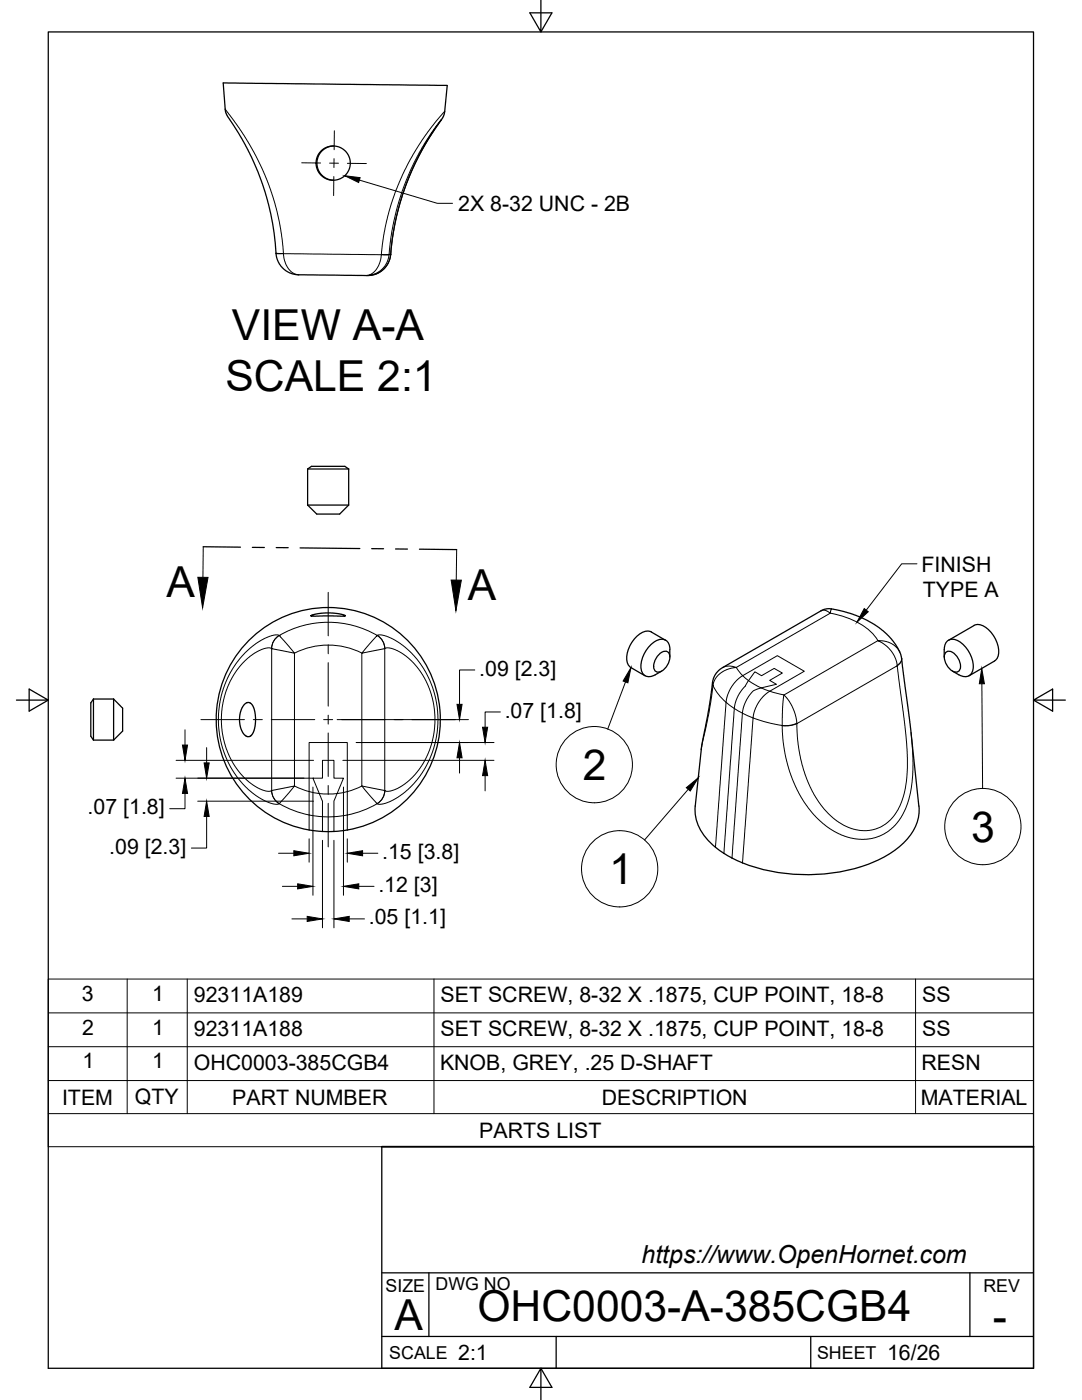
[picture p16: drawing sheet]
<svg xmlns="http://www.w3.org/2000/svg" width="216mm" height="279mm" viewBox="0 0 216 279" stroke-linecap="round" stroke-linejoin="round" font-family="sans-serif">
<defs><g id="words">
<g font-size="8.5">
<text x="46.3" y="67.9">VIEW A-A</text>
<text x="45" y="78.1">SCALE 2:1</text>
<text x="33.2" y="119.2">A</text>
<text x="93.3" y="119.8">A</text>
<text x="116.3" y="155.7">2</text>
<text x="193.8" y="168">3</text>
<text x="121.6" y="176.5">1</text>
<text x="95.3" y="263.7">OHC0003-A-385CGB4</text>
<text x="78.7" y="265.3">A</text>
<text x="198.1" y="265.7">-</text>
</g>
<text font-size="5" x="128" y="252.1">https://www.OpenHornet.com</text>
<g font-size="4.3">
<text x="91.4" y="42.1">2X 8-32 UNC - 2B</text>
<text x="183.9" y="114.1">FINISH</text>
<text x="184.1" y="119.2">TYPE A</text>
<text x="95.6" y="134.8">.09 [2.3]</text>
<text x="100.7" y="143.2">.07 [1.8]</text>
<text x="17.5" y="162.5">.07 [1.8]</text>
<text x="21.8" y="170.3">.09 [2.3]</text>
<text x="76.3" y="171.4">.15 [3.8]</text>
<text x="75.5" y="178">.12 [3]</text>
<text x="73.6" y="184.5">.05 [1.1]</text>
<text x="16.3" y="199.7">3</text>
<text x="30.4" y="199.7">1</text>
<text x="38.7" y="200">92311A189</text>
<text x="87.9" y="200">SET SCREW, 8-32 X .1875, CUP POINT, 18-8</text>
<text x="184" y="200">SS</text>
<text x="16.4" y="206.5">2</text>
<text x="30.4" y="206.5">1</text>
<text x="38.7" y="206.7">92311A188</text>
<text x="87.9" y="206.8">SET SCREW, 8-32 X .1875, CUP POINT, 18-8</text>
<text x="184" y="206.8">SS</text>
<text x="16.5" y="213.2">1</text>
<text x="30.4" y="213.2">1</text>
<text x="38.7" y="213.5">OHC0003-385CGB4</text>
<text x="87.8" y="213.5">KNOB, GREY, .25 D-SHAFT</text>
<text x="183.9" y="213.5">RESN</text>
<text x="12.4" y="220.5">ITEM</text>
<text x="26.9" y="220.4">QTY</text>
<text x="46.3" y="220.5">PART NUMBER</text>
<text x="120.1" y="220.5">DESCRIPTION</text>
<text x="183.7" y="220.5">MATERIAL</text>
<text x="95.6" y="227.1">PARTS LIST</text>
<text x="91.4" y="271.4">2:1</text>
<text x="177" y="271.4">16/26</text>
</g>
<g font-size="3.5">
<text x="76.9" y="257.8">SIZE</text>
<text x="86.9" y="257.4">DWG NO</text>
<text x="196.2" y="257.8">REV</text>
<text x="77.7" y="271.2">SCALE</text>
<text x="163" y="271.2">SHEET</text>
</g>
</g></defs>
<!-- layer: Visible -->
<g fill="none" stroke="#000" stroke-width=".25">
<path d="M66.6 29.1l-1.1 .2-1.1 .7-.8 1.1-.4 1.4 .2 1.2 .7 1.2 1.2 .8 1.2 .3M55.1 50.6l.4 1.7 .6 .9 1 .9 1.2 .6 1.2 .1 9.5 .1 4.6 .1 1.7-.4 1.1-.7 .8-1 .6-1.1 .1-.9M55.1 50.6l-.7-6.1-1.5-6.2-1.4-3.9-1.4-3.1-1.8-3.5-3.2-5.2-.2-.7-.4-5.3 44.7 .5-.7 6-3 4.6-2 3.5-1.9 4.3-1.3 3.3-1.5 5.9-.6 3.3-.2 2.8M61.4 93.6h8.2M61.4 93.6l.7-.5h6.7l.8 .5M61.4 93.6v7.2M69.6 93.6v7.2M61.4 100.8l1.8 1.8h4.6l1.8-1.8M61.4 100.8h8.2M18.6 139.5v8.2M18.6 139.5l-.5 .8v6.6l.5 .8M18.6 139.5h4.1"/>
<path d="M22.7 139.5l1.8 1.8v4.6l-1.8 1.8M22.7 139.5v8.2M62.1 122.9l1.5-.5 2.4-.1 2 .3 .9 .3-6.6 .1zM125.9 133.2l2.8 1.7M130 126.1l2.8 1.7M130 126.1a2.77 2.77 0 0 0-3.1 1.1 5.5 5.5 0 0 0-1.6 5.3l.6 .7M131.6 130.5a1.25 1.25 0 0 1 1.8-.2 2.99 2.99 0 0 1-2.2 3.8 1.15 1.15 0 0 1-.7-1.6 3.8 3.8 0 0 1 1.1-2zM132 133.9l-1.2 .8M133.6 129.6v1.5M133.7 129.6a1.76 1.76 0 0 0-.9-1.8 1.76 1.76 0 0 0-2 .2 6.2 6.2 0 0 0-2.8 5.7 1.69 1.69 0 0 0 2.8 .9M142.2 136.3l-.7 4.9-1.5 7.9-1.3 11.8a10.1 10.1 0 0 0 5 8.9 27.2 27.2 0 0 0 13.7 4.6 33.6 33.6 0 0 0 20.2-4.1 11.6 11.6 0 0 0 5.7-7.3l.1-2.1M179.9 131.4l-.2-.8-.4-1-1.4-2-1.7-1.7-1.8-1.3-2.5-1.3-2.4-.9-3.2-.8-1.3-.1-1.1 .4-19.9 11.5-1.2 1.1-.5 .9-.1 .8"/>
<path d="M179.9 131.4l1.8 14 1.6 15.5M179.9 131.4h.1M188.4 131.1v-1.5a1.76 1.76 0 0 1 .9-1.8 1.76 1.76 0 0 1 2 .2 6.2 6.2 0 0 1 2.8 5.7 1.69 1.69 0 0 1-2.8 .9l-1.3-.7M188.6 130.3a1.15 1.15 0 0 1 1.9 .2 3.1 3.1 0 0 1 .9 3.3 1.15 1.15 0 0 1-1.8-.2 3.1 3.1 0 0 1-1-3.3zM194.3 124.8a2.77 2.77 0 0 1 3.2 1.1 5.5 5.5 0 0 1 1.6 5.3l-.7 .7M194.4 124.8l-5.1 3M198.4 131.9l-5 3M18.6 147.7h4.1M48.7 140.7l.7-.5 .6 .2 .6 .7 .3 1.1 .1 1.8-.2 1.3-.4 1.2-.7 .5-.6-.1-.5-.4-.5-1-.2-1-.1-1.3 .1-.9 .4-1z"/>
<circle cx="66.5" cy="32.6" r="3.4"/>
<circle cx="65.5" cy="143.6" r="22.4"/>
</g>
<!-- layer: Visible Narrow -->
<g fill="none" stroke="#000" stroke-width=".2">
<path d="M44.9 21.8l2.8 3.7 1.8 2.8 1.5 2.6 2.2 4.8 1.3 3.6 .8 2.8 .9 4.7 .4 3.8M88.1 23.8l-2.5 3.8-1.8 3-1.7 3.6-1.1 2.8-1.9 6.1-.6 3.2-.5 4.5h-.4l.4-3.1 .5-3.3 .8-3.2 1.4-4.2 1.7-4 1.8-3.5 1.9-3.1zM88.7 22.3l-1.9 2.1-2.5 3.5-2.4 4-1.6 3.1-1.5 3.6-1.4 4.6-.8 3.8-.5 3.8M55.1 50.5l1.5 .1M55.1 50.6l21 .2M56.6 50.6l.2 1.5 .8 1.6 .9 .8 1.1 .3M76.1 50.8h.1M76.1 50.8l1.5 .1M77.6 50.8l-.4 1.7-1 1.2-1.3 .9-1.9 .4 1-.2 1-1 .8-1.4 .3-1.6M77.7 50.8h-1.6M78 50.8l-.5 1.7-1.2 1.4-1.2 .8-1.8 .3M78 50.9h.1"/>
<path d="M78 50.8h.1M48.9 131.9l1.5-1.3 1.4-.8 1.5-.5 .9 .2v28.3l-.4 .1-1.4-.2-1.2-.6-1.8-1.2-1.3-1.4-1.2-1.5-1.1-1.9-.6-1.6-.7-2.4-.3-1.9v-2.2l.2-2 .4-2 .6-2 .9-1.8 1.2-1.8zM54.2 129.5h.1M55.7 126.8h.1M55.7 126.8l3.1 3.5-4.6-.8M55.7 126.8l-.7-.1-.9 .2-1.3 .5-1.3 .7-2.6 2.2-1.7 1.9-1.4 2.3-1.2 2.9-.7 2.5-.3 3v1.9l.2 2 .6 2.4 .9 2.5 1.5 2.7 2.2 2.7 2.6 2.1 2.4 1.1 1.1 .2 .6-.1M55.7 126.8a3.1 3.1 0 0 0-1.5 2.6M55.7 126.8a19.3 19.3 0 0 1 20 .3 3.1 3.1 0 0 1 1.1 2.3M72.2 130.3v26.6M72.2 130.3a14.9 14.9 0 0 0-13.4 0v26.6l2.4 .9 2.5 .6M75.2 126.8h.1M75.2 126.8l-3 3.5 4.6-.8"/>
<path d="M75.2 126.8l.8-.1 .8 .2 1.3 .5 1.4 .7 2.4 2 2 2.3 1.3 2.1 1.1 2.7 .8 3 .3 3.2-.3 3.6-.8 3-1.2 2.8-1.4 2.3-2.3 2.5-2.1 1.6-2.3 1.1-1.2 .2-.6-.1M76.8 129.5h.1M76.8 129.4l.4-.1 .8 .1 1.7 .6 1.7 1.3 1.9 1.9 1.4 2.1 1 2.1 .7 2.6 .4 2.9-.1 2.8-.5 2.3-.7 2.3-1.2 2.2-1.4 2-1.6 1.6-2 1.3-1.7 .5-.8-.1zM142.2 136.3l.1 .5M142.2 136.2l.1 .6M142.3 136.8l-.8 5.3-1.6 7.5M142.3 136.8h.1M142.3 136.8l.9 1.5 1.7 1.9M144.2 133.2l1-.3 1.7 .3-1.9 .4-1.3 .8-1 1.1-.4 1.3M148.2 134.8l1.1 1M148.2 134.9l-1.2 .9-1 1.2-.8 1.6-.3 1.6M148.2 134.9l6.9-4 5.4 3.1-7.4 4.3-.9 .8-.8 .9-.9 2-.2 1.2-2.2 29"/>
<path d="M149.3 135.8l2.6 1.5M149.4 135.8l1.2-1.7 1.4 .8 2.5-1.5 1.6 .9-2.5 1.5 1.3 .8-3 .7M149.4 135.8l-2.1 3.1-.5 1.2-.3 1.3M151.9 137.3l2.1 .8 2.4 .6M151.9 137.3l-1.6 .6-.5 .5-1.1 1.8-.5 1.6-2.2 29.5M156.4 138.7l-.3 2.6v3.5M156.4 138.7l.7 .8 1 1.4 .6 1.8 .3 1.7M165.9 121.5l-.2 .9-1.1-.6-.8 .1M175.2 127.9l-18.8 10.8M175.2 127.9a12.9 12.9 0 0 0-8.3-5.3l-1.2-.2-18.8 10.8 1.3 1.6M179.5 130.1l-.6-.9-1-.8-1.5-.5h-1.2l1.3 .7 1.3 1.3 .9 1.6 .3 1.3M179.9 131.4a1.48 1.48 0 0 1-.9 1.4"/>
<path d="M179.9 131.4a1.53 1.53 0 0 1-.9 1.5v-.1M54.2 157.8a3.1 3.1 0 0 0 1.5 2.6M54.2 157.7l4.6-.8-3.1 3.5a3.1 3.1 0 0 1-1.5-2.7zM63.7 158.4l-1.3-3.1h1.9v-3.6h2.3v3.6h1.9l-1.9 4.6v3.1M63.7 158.4l.6 1.5v3.1M69.3 158v-9.8h-7.6v17.4M69.3 158v4.6M69.3 158l-1.2 .2a14.9 14.9 0 0 1-4.4 .2M72.2 156.9l3 3.5M72.2 156.9l4.6 .9M72.2 156.9l-2.9 1.1M76.8 157.8h.1"/>
<path d="M76.8 157.7a3.1 3.1 0 0 1-1.5 2.7M76.8 157.8a3.1 3.1 0 0 1-1.5 2.6M144.9 140.2l1.6 1.2M144.9 140.2l-2.1 28.9M146.5 141.4l-2.1 28.9M146.5 141.4a23.9 23.9 0 0 0 9.6 3.4M156.1 144.8l.3 4.1 1 4.4 1.4 3.8 1.8 3.2 2.2 2.7 1.4 1.4 1.4 1 3 1.5 2.8 .6h1.4l1.3-.2 1.5-.5 1.3-.7 2-1.8 1-1.3 .6-1.2 .6-1.5 .6-2 .4-3.6 .1-3.5-.4-5M156.1 144.8h.1M159 144.4l20-11.5 1.8 14.2 .3 6.3-.5 4-.7 2.6-1.1 2.2-1.2 1.5-1.3 1-1.5 .7-1.4 .3h-1.8l-1.6-.3-1.6-.7-1.5-.9-1.8-1.6-1.4-1.7-1.3-2-1.7-3.9-.9-3.1-.4-2.2zM159 144.3l-1.4 .5h-1.5M159 144.4l-1.3 .4h-1.6M55.7 160.4h.1"/>
<path d="M55.7 160.4a19.4 19.4 0 0 0 8.7 2.6M64.3 163v2.9M64.4 163h2.2M66.6 163v2.9M69.3 162.6v3M69.3 162.6l-2.7 .4M75.2 160.4h.1M75.3 160.4a19.4 19.4 0 0 1-6 2.2"/>
</g>
<!-- layer: Titleblock -->
<path d="M76.2 228.9v44.2h130v-44.2M76.2 254h130M85.6 254v12.7M193.5 254v12.7M76.2 266.7h130M111 266.7v6.4M161.8 266.7v6.4" fill="none" stroke="#000" stroke-width=".25"/>
<path d="M76.2 228.9h130" fill="none" stroke="#000" stroke-width=".36"/>
<!-- layer: Border -->
<path d="M9.6 6.4h196.6v266.7h-196.6zM107.9 0v6.4l-2.2-3.8h4.4l-2.2 3.8M3.3 139.7h6.3l-3.8-2.2v4.4l3.8-2.2M206.2 139.7l3.8 2.2v-4.4l-3.8 2.2h6.4M107.9 273.1l2.2 3.8h-4.4l2.2-3.8v6.3" fill="none" stroke="#000" stroke-width=".25"/>
<!-- layer: Parts Lists -->
<path d="M9.6 195.4h196.6v33.5h-196.6zM25.4 195.4v26.9M37.4 195.4v26.9M86.6 195.4v26.9M182.7 195.4v26.9M9.6 215.6h196.6M9.6 208.9h196.6M9.6 202.1h196.6M9.6 222.3h196.6" fill="none" stroke="#000" stroke-width=".2"/>
<!-- layer: Section Lines -->
<path d="M40.6 109.1l7.4 .1M50.4 109.2l2.3 .1M55.1 109.3h2.4M59.9 109.3l11.9 .2M74.2 109.5h2.3M78.9 109.6h2.4M83.7 109.6l7.4 .1" fill="none" stroke="#000" stroke-width=".25"/>
<path d="M40.6 109.1l-.1 6.1M91.1 109.7l-.1 6.1" fill="none" stroke="#000" stroke-width=".2"/>
<path d="M39.5 115.2h2l-1.1 6.1zM90 115.8h2.1l-1.1 6.1z" fill="#000" stroke="#000" stroke-width=".2"/>
<!-- layer: Leaders -->
<path d="M172.4 121.5l.8 .6-2.2 2.1z" fill="#000" stroke="#000" stroke-width=".2"/>
<path d="M183 112.5h-3.1l-7.1 9.3" fill="none" stroke="#000" stroke-width=".2"/>
<!-- layer: Balloons -->
<g fill="none" stroke="#000" stroke-width=".2">
<path d="M124.8 136.1l-3.5 9.4M195.9 136.5l.2 20.9M137.3 157.5l-8.7 10.1"/>
<circle cx="118.6" cy="152.6" r="7.6"/>
<circle cx="123.6" cy="173.4" r="7.6"/>
<circle cx="196.1" cy="165" r="7.6"/>
</g>
<path d="M125.9 133.2l-.6 3.1-1-.4zM195.9 133.4l.5 3.1h-1zM136.9 157.2l2.4-2-1.6 2.7z" fill="#000" stroke="#000" stroke-width=".2"/>
<!-- layer: Smart Centers -->
<g fill="none" stroke="#000" stroke-width=".2">
<path d="M60.2 32.5h3.8M65.8 32.6h1.7M66.6 35.2v3.8M66.7 31.7l-.1 1.7M66.7 26.1v3.8M69.3 32.6h3.8M65.5 118.2v8.7M65.5 128.7v1.8M65.5 132.2v8.7M40.1 143.6h8.7M50.5 143.6h1.8M54.1 143.6h8.7"/>
<path d="M64.6 143.6h1.8M65.5 142.7v1.8M65.5 146.3v8.7M65.5 156.8v1.7M68.2 143.6h8.6M78.6 143.6h1.8M82.2 143.6h8.7M65.5 160.3v8.7"/>
</g>
<!-- layer: Hole Notes -->
<path d="M68.8 35.1l3.1 .4-.3 .9z" fill="#000" stroke="#000" stroke-width=".2"/>
<path d="M71.7 35.9l15.5 4.7h3.1" fill="none" stroke="#000" stroke-width=".2"/>
<!-- layer: FD_Dimensions -->
<g fill="none" stroke="#000" stroke-width=".2">
<path d="M94.7 133.7h-3v6.9M35.1 151.7h27.5M35.1 155.3h27.5M36.9 158.3v3.1h-3M36.9 145.6v3.1M39.5 159.9h23.1M41.2 149.2v3.1M62.4 157.1v21.6M67.3 143.6h26.2M68.4 151.7h30.2M68.5 157.1v21.6M71.1 148.2h27.5"/>
<path d="M91.7 151.2v3.1M96.8 154.8v3M99.8 142.1h-3v3M41.2 162.9v6.3h-3M55.6 170.3h3M56.3 176.9h3.1M61.7 167.4v4.7M64.3 167.7v17.5M66.6 167.7v17.5M69.3 167.4v4.7M71.6 176.9h3M72.3 170.3h3.1"/>
<path d="M58.3 183.4h3M69.7 183.4h3"/>
</g>
<g fill="#000" stroke="#000" stroke-width=".2">
<path d="M36.4 148.7h1l-.5 3zM36.9 155.3l.5 3h-1zM40.7 152.3h1l-.5 3zM91.7 148.2l.5 3h-1zM91.2 140.6h1l-.5 3zM96.8 151.7l.5 3.1h-1zM96.3 145.1h1l-.5 3.1zM41.2 159.9l.5 3h-1zM58.6 169.8l3.1 .5-3.1 .5zM59.4 176.4l3 .5-3 .5zM68.5 176.9l3.1-.5v1zM69.3 170.3l3-.5v1z"/>
<path d="M61.3 182.9l3 .5-3 .5zM66.6 183.4l3.1-.5v1z"/>
</g>
<use href="#words"/>
</svg>
